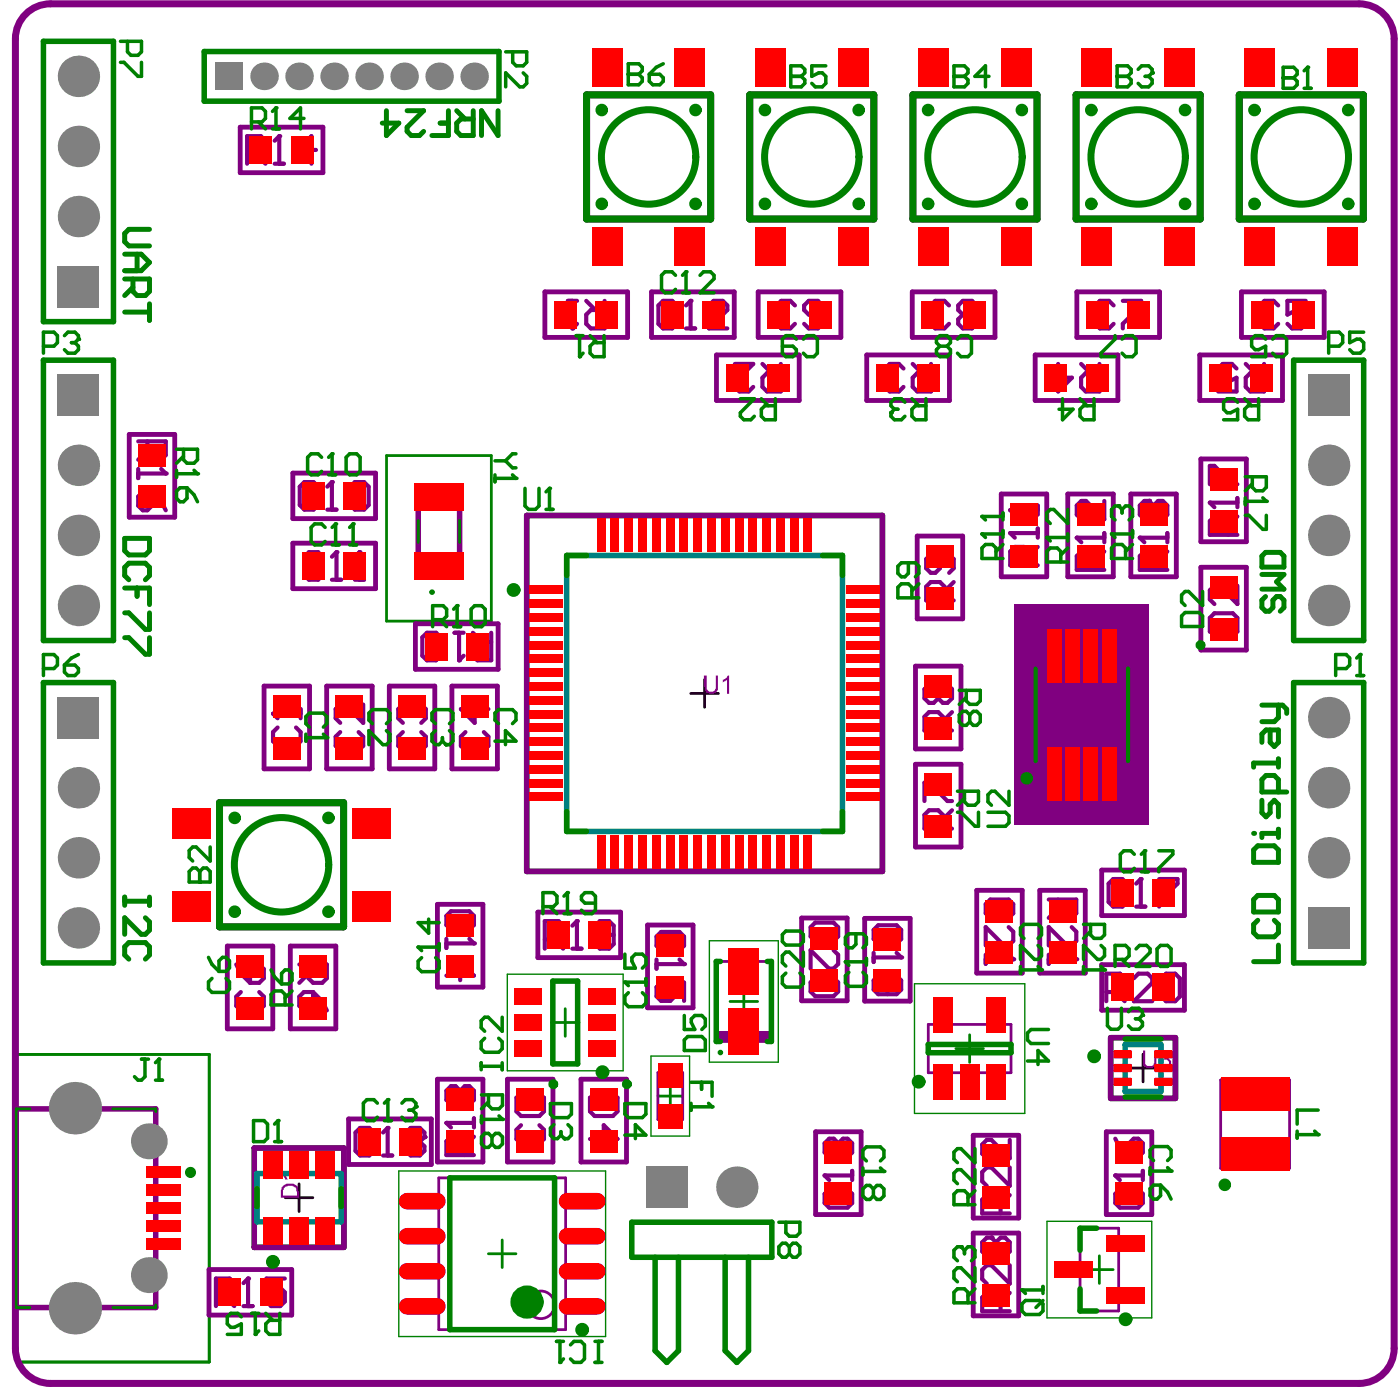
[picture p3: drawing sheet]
<svg xmlns="http://www.w3.org/2000/svg" width="169mm" height="168mm" viewBox="0 0 169 168" stroke-linecap="round" stroke-linejoin="round" font-family="sans-serif">
<path d="M83.4 83.7h3.3M85 82v3.3M136.3 128.8h3.3M138 127.2v3.3M34.4 144.5h3.4M36.1 142.8v3.4" fill="none" stroke="#000" stroke-width=".33"/>
<path d="M124.7 74.2h11.7v5.2h1v13.7h-1v5.2h-11.7v-5.2h-1v-13.7h1z" fill="#008000"/>
<path d="M124.7 74.2h11.7v5.2h1v13.7h-1v5.2h-11.7v-5.2h-1v-13.7h1z" fill="none" stroke="#008000" stroke-width=".51"/>
<path d="M63.6 62.2h42.9v42.9h-42.9zM30.7 138.5h10.8v12h-10.8zM134.1 125.2h7.8v7.3h-7.8z" fill="none" stroke="#008000" stroke-width=".67"/>
<g fill="none" stroke="#008000" stroke-width=".33">
<path d="M46.7 55h12.6v19.9h-12.6zM89.8 119.2v3.3M2 127.2h23.3v37.1h-23.3zM66.6 123.4h3.3M68.2 121.7v3.3M79.4 132.2h3M80.9 130.7v3M88.1 120.8h3.3M115.4 126.5h3.3M117 124.8v3.4M59 151.3h3.3M60.6 149.6v3.3"/>
<path d="M131 153.2h3.4M132.7 151.5v3.3"/>
</g>
<path d="M61.2 117.5h14v11.7h-14zM85.6 113.5h8.3v14.6h-8.3zM110.4 118.7h13.3v15.6h-13.3zM78.6 127.4h4.6v9.7h-4.6zM48.1 141.3h25v19.9h-25zM126.4 147.3h12.6v11.7h-12.6z" fill="none" stroke="#008000" stroke-width=".17"/>
<path d="M70.8 11.4h15v15h-15zM90.5 11.4h15v15h-15zM110.2 11.4h15v15h-15zM129.9 11.4h15v15h-15zM149.6 11.4h15v15h-15zM26.5 96.8h15v15h-15z" fill="none" stroke="#800080" stroke-width=".85"/>
<path d="M125.4 81.1h10.3v10.3h-10.3zM126.5 81.1v-3.4h1.5v3.4M126.5 91.4v3.3h1.5v-3.3M128.7 81.1v-3.4h1.5v3.4M128.7 91.4v3.3h1.5v-3.3M130.9 81.1v-3.4h1.5v3.4M130.9 91.4v3.3h1.5v-3.3M133.1 81.1v-3.4h1.5v3.4M133.1 91.4v3.3h1.5v-3.3" fill="none" stroke="#800080" stroke-width=".12"/>
<g fill="none" stroke="#800080" stroke-width=".58">
<path d="M29 15.3h10v5.5h-10zM65.8 35.2h10v5.5h-10zM78.6 35.2h10v5.5h-10zM91.5 35.2h10v5.5h-10zM110.1 35.2h10v5.5h-10zM130 35.2h10v5.5h-10zM149.8 35.2h10v5.5h-10zM15.6 52.4h5.5v10h-5.5zM35.3 57.1h10v5.5h-10zM86.5 42.8h10v5.5h-10zM104.6 42.8h10v5.5h-10zM120.9 59.6h5.4v10h-5.4z"/>
<path d="M124.9 42.8h10v5.5h-10zM128.9 59.6h5.5v10h-5.5zM136.5 59.6h5.5v10h-5.5zM144.8 42.8h10v5.5h-10zM144.9 55.4h5.5v10h-5.5zM35.3 65.5h10v5.5h-10zM50.1 75.3h10v5.4h-10zM110.7 64.7h5.5v10h-5.5zM144.9 68.4h5.5v10h-5.5zM31.9 82.8h5.5v10h-5.5zM39.4 82.8h5.5v10h-5.5zM47 82.8h5.5v10h-5.5z"/>
<path d="M54.5 82.8h5.5v10h-5.5zM110.5 92.2h5.5v10h-5.5zM110.5 80.4h5.5v9.9h-5.5zM27.4 114.1h5.5v10h-5.5zM35 114.1h5.5v10h-5.5zM52.8 109.1h5.5v10h-5.5zM64.9 110h10v5.5h-10zM78.2 111.6h5.4v10h-5.4zM96.8 110.8h5.4v9.9h-5.4zM104.4 110.8h5.5v10h-5.5zM117.9 107.4h5.5v10h-5.5zM125.5 107.4h5.5v10h-5.5z"/>
<path d="M133 105h10v5.5h-10zM133 116.4h10v5.5h-10zM42.1 135h10v5.5h-10zM52.8 130.2h5.5v10h-5.5zM61.3 130.2h5.4v10h-5.4zM70.1 130.2h5.5v10h-5.5zM98.4 136.5h5.5v10h-5.5zM117.5 137h5.5v9.9h-5.5zM133.5 136.5h5.5v10h-5.5zM25.2 153.2h10v5.5h-10zM117.5 148.8h5.5v9.9h-5.5z"/>
</g>
<path d="M50.5 58.8h5v10.6h-5zM2 133.8h16.8v23.9h-16.8z" fill="none" stroke="#800080" stroke-width=".67"/>
<path d="M86.5 116h6.6v9.6h-6.6zM79.4 129.4h3v5.7h-3zM112 123.6h10v5.8h-10zM147.3 130.3h8.4v10.6h-8.4zM53 142.1h15.3v18.3h-15.3zM130.4 148.2h4.6v10h-4.6z" fill="none" stroke="#800080" stroke-width=".33"/>
<path d="M86.5 124.3h6.6v1.3h-6.6z" fill-rule="evenodd" fill="#800080"/>
<path d="M126.4 88.4l2.8 2.8M126.4 89.8h2.8M127.8 88.4v2.8M129.2 88.4l-2.8 2.8" fill="none" stroke="#800080" stroke-width=".25"/>
<path d="M62.3 132.4h3.4v1.7l-.6 .5h-2.2l-.6-.5zM65.1 135.7l.6 .6v1.1l-.6 .6h-.5" fill="none" stroke="#800080" stroke-width=".5"/>
<circle cx="64.6" cy="138" r=".25" fill="#800080"/>
<path d="M68.5 36.3h1.2M69.1 36.3v3.3M70.8 36.3l1.1 1.1M73 36.3v3.3h-1.7l-.5-.5v-1.1l.5-.6h1.7M146.6 74h2.2l.6 .5v1.7h-3.4v-1.7zM149.4 70.7v2.2l-2.3-2.2h-.5l-.6 .5v1.1l.6 .6M62.9 135.7l-.6 .6v1.1l.6 .6h.5l.6-.6M64 137.4l.6 .6M64 136.9v.5M71.2 132.4h3.3v1.7l-.5 .5h-2.2l-.6-.5zM71.2 137.4h3.3l-1.6-1.7v2.3" fill="none" stroke="#800080" stroke-width=".5"/>
<circle cx="69.1" cy="39.6" r=".25" fill="#800080"/>
<path d="M69.7 39.1l-.6 .5M88.7 43.9h2.2l-2.2 2.2v.6l.6 .5h1.1l.5-.5M92 43.9l1.1 1.1M94.2 43.9v3.3h-1.6l-.6-.5v-1.1l.6-.6h1.6M106.8 46.1v.6l.6 .5h1.1l.6-.5M110.2 43.9l1.1 1.1M112.4 43.9v3.3h-1.7l-.5-.5v-1.1l.5-.6h1.7" fill="none" stroke="#800080" stroke-width=".5"/>
<circle cx="106.8" cy="46.1" r=".25" fill="#800080"/>
<g fill="none" stroke="#800080" stroke-width=".5">
<path d="M107.4 45.6l-.6 .5M107.4 45.6h.5M109.1 44.5l-.6-.6h-1.1l-.6 .6v.5l.6 .6M127.7 43.9v3.3l1.7-1.6h-2.2M130.5 43.9l1.1 1.1M132.7 43.9v3.3h-1.7l-.5-.5v-1.1l.5-.6h1.7M149.2 44.5l-.5-.6h-1.1l-.6 .6v1.1l.6 .5h.5l1.1-.5v1.6h-2.2M150.4 43.9l1.1 1.1M152.6 43.9v3.3h-1.7l-.5-.5v-1.1l.5-.6h1.7M54.9 76.3h1.1M55.4 76.3v3.4M57.1 76.3l1.1 1.1"/>
<path d="M59.3 76.3v3.4h-1.7l-.5-.6v-1.1l.5-.6h1.7M113.5 66.9v1.7l-.6 .5h-.6l-.5-.5v-1.2l.5-.5h2.3l.5 .5v1.2l-.5 .5M114 72.4v-1.6l-.5-.6h-1.2l-.5 .6v1.6h3.3M115.1 70.2l-1.1 1.1M111.6 96.6v-2.2h.5l2.3 2.2h.5M113.2 83.1l-.5-.5h-.6l-.5 .5v1.1l.5 .6h.6l.5-.6M113.2 83.1l.6-.5h.6l.5 .5v1.1l-.5 .6h-.6l-.6-.6M113.2 83.1v1.1M113.8 100v-1.7l-.6-.6h-1.1l-.5 .6v1.7h3.3M113.8 88.1v-1.6l-.6-.6h-1.1l-.5 .6v1.6h3.3M114.9 97.7l-1.1 1.2M114.9 85.9l-1.1 1.1"/>
<path d="M36.1 116.4h3.4v1.6l-.6 .6h-1.1l-.6-.6v-1.6M36.7 119.7h1.1v1.6l-.6 .6h-.5l-.6-.6v-1.1zM37.2 117.5l-1.1 1.1M37.8 119.7l1.1 1.1 .6 1.1"/>
</g>
<circle cx="55.4" cy="79.7" r=".25" fill="#800080"/>
<path d="M51.5 76.3h1.1l.6 .6v2.2l-.6 .6h-1.1l-.5-.6v-2.2zM56 79.1l-.6 .6M121.9 64.3h3.4M124.2 68.2v-1.7l-.6-.5h-1.1l-.6 .5v1.7h3.4M125.3 66l-1.1 1.1M125.3 63.8v1.1" fill="none" stroke="#800080" stroke-width=".5"/>
<circle cx="121.9" cy="64.3" r=".25" fill="#800080"/>
<path d="M121.9 64.3l.6 .6M121.9 61.5h3.4M125.3 61v1.1" fill="none" stroke="#800080" stroke-width=".5"/>
<circle cx="121.9" cy="61.5" r=".25" fill="#800080"/>
<path d="M121.9 61.5l.6 .6M130 64.9h3.3M132.2 68.8v-1.7l-.6-.6h-1.1l-.5 .6v1.7h3.3M133.3 66.5l-1.1 1.1M133.3 64.3v1.1" fill="none" stroke="#800080" stroke-width=".5"/>
<circle cx="130" cy="64.9" r=".25" fill="#800080"/>
<path d="M130 64.9l.5 .5M133.3 60.4v2.2l-2.2-2.2h-.6l-.5 .6v1.1l.5 .5M137.6 64.9h3.3M139.8 68.8v-1.7l-.6-.6h-1.1l-.5 .6v1.7h3.3M140.9 66.5l-1.1 1.1M140.9 64.3v1.1" fill="none" stroke="#800080" stroke-width=".5"/>
<circle cx="137.6" cy="64.9" r=".25" fill="#800080"/>
<path d="M137.6 64.9l.5 .5M138.7 60.4h-.6l-.5 .6v1.1l.5 .5" fill="none" stroke="#800080" stroke-width=".5"/>
<circle cx="138.7" cy="60.4" r=".25" fill="#800080"/>
<path d="M29.8 18.6h1.7l.5-.5v-1.1l-.5-.6h-1.7v3.4M30.9 18.6l1.1 1.2M33.2 19.8h1.1M33.7 16.4v3.4M138.7 60.4l.5 .6M139.2 61v.5M139.2 61l.6-.6h.5l.6 .6v1.1l-.6 .5" fill="none" stroke="#800080" stroke-width=".5"/>
<circle cx="33.7" cy="16.4" r=".25" fill="#800080"/>
<path d="M33.7 16.4l-.5 .6M38.1 18.1h-2.2l1.7-1.7v3.4M26.1 156.5h1.6l.6-.6v-1.1l-.6-.6h-1.6v3.4M27.2 156.5l1.1 1.1M29.4 157.6h1.1M29.9 154.2v3.4" fill="none" stroke="#800080" stroke-width=".5"/>
<circle cx="29.9" cy="154.2" r=".25" fill="#800080"/>
<path d="M16.7 53.2h3.3v1.7l-.5 .6h-1.2l-.5-.6v-1.7M16.7 56.6v1.1M16.7 57.1h3.3M17.8 54.4l-1.1 1.1M29.9 154.2l-.5 .6M34.4 154.2h-2.2v1.7l1.1-.5h.5l.6 .5v1.1l-.6 .6h-1.1l-.5-.6" fill="none" stroke="#800080" stroke-width=".5"/>
<circle cx="20" cy="57.1" r=".25" fill="#800080"/>
<path d="M17.2 59.3h1.1v1.7l-.5 .6h-.6l-.5-.6v-1.1zM18.3 59.3l1.2 1.2 .5 1.1M19.5 56.6l.5 .5M146 60.6h3.4M148.2 64.5v-1.6l-.5-.6h-1.1l-.6 .6v1.6h3.4M149.4 62.3l-1.2 1.1M149.4 60.1v1.1" fill="none" stroke="#800080" stroke-width=".5"/>
<circle cx="146" cy="60.6" r=".25" fill="#800080"/>
<path d="M146 58.4v-2.2h.6l2.2 2.2h.6M146 60.6l.6 .6M53.9 135.5h3.3M56.1 139.4v-1.7l-.6-.6h-1.1l-.5 .6v1.7h3.3M57.2 137.1l-1.1 1.1M57.2 134.9v1.1" fill="none" stroke="#800080" stroke-width=".5"/>
<circle cx="53.9" cy="135.5" r=".25" fill="#800080"/>
<path d="M65.8 113.3h1.6l.6-.5v-1.1l-.6-.6h-1.6v3.3M66.9 113.3l1.1 1.1M69.1 114.4h1.1M69.6 111.1v3.3M53.9 135.5l.5 .5M55.5 131.6l-.5-.6h-.6l-.5 .6v1.1l.5 .5h.6l.5-.5M55.5 131.6l.6-.6h.6l.5 .6v1.1l-.5 .5h-.6l-.6-.5M55.5 131.6v1.1" fill="none" stroke="#800080" stroke-width=".5"/>
<circle cx="69.6" cy="111.1" r=".25" fill="#800080"/>
<path d="M69.6 111.1l-.5 .6M74.1 112.8h-1.7l-.5-.6v-.5l.5-.6h1.1l.6 .6v2.2l-.6 .5h-1.1l-.5-.5M126.6 108.5h3.3v1.7l-.5 .5h-1.2l-.5-.5v-1.7M126.6 115.2v1.1M126.6 115.7h3.3M127.7 109.6l-1.1 1.1M129.4 111.8l.5 .6v1.1l-.5 .6h-.6l-2.2-2.3v2.3M133.5 119.7h1.7l.5-.6v-1.1l-.5-.5h-1.7v3.3M134.6 119.7l1.1 1.1M136.9 118l.5-.5h1.1l.6 .5v.6l-2.2 2.2h2.2M140.7 117.5h1.2l.5 .5v2.2l-.5 .6h-1.2l-.5-.6v-2.2z" fill="none" stroke="#800080" stroke-width=".5"/>
<circle cx="129.9" cy="115.7" r=".25" fill="#800080"/>
<path d="M129.4 115.2l.5 .5M121.9 137.5v2.2l-2.2-2.2h-.6l-.5 .6v1.1l.5 .5M119.7 149.3h-.6l-.5 .6v1.1l.5 .5M120.8 146.4v-1.7l-.6-.5h-1.1l-.5 .5v1.7h3.3M120.8 158.2v-1.7l-.6-.5h-1.1l-.5 .5v1.7h3.3M121.9 140.8v2.3l-2.2-2.3h-.6l-.5 .6v1.1l.5 .6M121.9 152.6v2.3l-2.2-2.3h-.6l-.5 .6v1.1l.5 .6M121.9 144.2l-1.1 1.1M121.9 156l-1.1 1.1" fill="none" stroke="#800080" stroke-width=".5"/>
<circle cx="119.7" cy="149.3" r=".25" fill="#800080"/>
<path d="M33 86.1h3.3M33.5 87.8l-.5 .5v1.1l.5 .6h2.2l.6-.6v-1.1l-.6-.5M36.3 85.5v1.2M119.7 149.3l.5 .6M120.2 149.9v.5M120.2 149.9l.6-.6h.5l.6 .6v1.1l-.6 .5" fill="none" stroke="#800080" stroke-width=".5"/>
<circle cx="33" cy="86.1" r=".25" fill="#800080"/>
<path d="M33 86.1l.5 .6M41.1 88.3l-.6 .6v1.1l.6 .5h2.2l.5-.5v-1.1l-.5-.6M43.8 85v2.2l-2.2-2.2h-.5l-.6 .5v1.2l.6 .5M48.6 88.3l-.5 .6v1.1l.5 .5h2.2l.6-.5v-1.1l-.6-.6M49.2 85h-.6l-.5 .5v1.2l.5 .5" fill="none" stroke="#800080" stroke-width=".5"/>
<circle cx="49.2" cy="85" r=".25" fill="#800080"/>
<g fill="none" stroke="#800080" stroke-width=".5">
<path d="M95.9 36.8l-.5-.5h-1.1l-.6 .5v2.3l.6 .5h1.1l.5-.5M99.3 38h-1.7l-.5-.6v-.6l.5-.5h1.1l.6 .5v2.3l-.6 .5h-1.1l-.5-.5M114.5 36.8l-.5-.5h-1.1l-.6 .5v2.3l.6 .5h1.1l.5-.5M116.2 38l-.5-.6v-.6l.5-.5h1.1l.6 .5v.6l-.6 .6M116.2 38l-.5 .5v.6l.5 .5h1.1l.6-.5v-.6l-.6-.5M116.2 38h1.1M134.4 36.8l-.5-.5h-1.1l-.6 .5v2.3l.6 .5h1.1l.5-.5M135.5 36.3h2.2v.5l-2.2 2.3v.5M154.3 36.8l-.6-.5h-1.1l-.5 .5v2.3l.5 .5h1.1l.6-.5M157.6 36.3h-2.2v1.7l1.1-.6h.6l.5 .6v1.1l-.5 .5h-1.2l-.5-.5M38.4 58.7l-.6-.5h-1.1l-.5 .5v2.2l.5 .6h1.1l.6-.6M40.1 58.2v3.3"/>
<path d="M39.5 61.5h1.1M49.2 85l.5 .5M49.7 85.5v.6M49.7 85.5l.6-.5h.5l.6 .5v1.2l-.6 .5M56.2 88.3l-.6 .6v1.1l.6 .5h2.2l.6-.5v-1.1l-.6-.6M57.3 85v2.2l-1.7-1.7h3.4M28.5 116.4l.6 1.1 1.1 1.1M29.1 119.7l-.6 .5v1.1l.6 .6h2.2l.5-.6v-1.1l-.5-.5M30.7 116.4h.6l.5 .5v1.1l-.5 .6h-1.1v-1.7z"/>
</g>
<circle cx="40.1" cy="58.2" r=".25" fill="#800080"/>
<path d="M40.1 58.2l-.6 .5M42.8 58.2h1.1l.6 .5v2.2l-.6 .6h-1.1l-.5-.6v-2.2zM39 67.2l-.6-.6h-1.1l-.6 .6v2.2l.6 .5h1.1l.6-.5M40.1 69.9h1.1M40.6 66.6v3.3" fill="none" stroke="#800080" stroke-width=".5"/>
<circle cx="40.6" cy="66.6" r=".25" fill="#800080"/>
<path d="M40.6 66.6l-.5 .6M42.8 69.9h1.1M43.4 66.6v3.3" fill="none" stroke="#800080" stroke-width=".5"/>
<circle cx="43.4" cy="66.6" r=".25" fill="#800080"/>
<path d="M81.7 36.8l-.6-.5h-1.1l-.5 .5v2.3l.5 .5h1.1l.6-.5M82.8 39.6h1.1M83.4 36.3v3.3M43.4 66.6l-.6 .6" fill="none" stroke="#800080" stroke-width=".5"/>
<circle cx="83.4" cy="36.3" r=".25" fill="#800080"/>
<path d="M83.4 36.3l-.6 .5M85.6 36.8l.5-.5h1.1l.6 .5v.6l-2.2 2.2h2.2M45.1 136.6l-.5-.5h-1.1l-.6 .5v2.2l.6 .6h1.1l.5-.6M46.2 139.4h1.1M46.8 136.1v3.3" fill="none" stroke="#800080" stroke-width=".5"/>
<circle cx="46.8" cy="136.1" r=".25" fill="#800080"/>
<path d="M46.8 136.1l-.6 .5M49 136.6l.6-.5h1.1l.5 .5v.6" fill="none" stroke="#800080" stroke-width=".5"/>
<circle cx="51.2" cy="137.2" r=".25" fill="#800080"/>
<path d="M53.9 113.3v1.1M53.9 113.8h3.3M54.4 112.2l-.5-.6v-1.1l.5-.6h2.3l.5 .6v1.1l-.5 .6M50.1 137.7h.6M50.7 137.7l.5 .6v.5l-.5 .6h-1.1l-.6-.6M51.2 137.2l-.5 .5" fill="none" stroke="#800080" stroke-width=".5"/>
<circle cx="57.2" cy="113.8" r=".25" fill="#800080"/>
<path d="M53.9 117.7h3.3l-1.7-1.7v2.3M56.7 113.3l.5 .5M79.2 115.8v1.1M79.2 116.3h3.4M79.8 114.6l-.6-.5v-1.1l.6-.6h2.2l.6 .6v1.1l-.6 .5" fill="none" stroke="#800080" stroke-width=".5"/>
<circle cx="82.6" cy="116.3" r=".25" fill="#800080"/>
<path d="M79.8 118.5l-.6 .6v1.1l.6 .5h1.1l.6-.5v-.6l-.6-1.1h1.7v2.2M82 115.8l.6 .5M134.6 141.8h3.3M135.2 143.5l-.6 .5v1.1l.6 .6h2.2l.5-.6v-1.1l-.5-.5M137.9 141.3v1.1" fill="none" stroke="#800080" stroke-width=".5"/>
<circle cx="134.6" cy="141.8" r=".25" fill="#800080"/>
<path d="M136 106.6l-.5-.6h-1.1l-.6 .6v2.2l.6 .6h1.1l.5-.6M137.1 109.4h1.1M137.7 106v3.4M134.6 137.4l.6 1.1 1.1 1.1M136.8 137.4h.6l.5 .5v1.1l-.5 .6h-1.1v-1.7zM134.6 141.8l.6 .6" fill="none" stroke="#800080" stroke-width=".5"/>
<circle cx="137.7" cy="106" r=".25" fill="#800080"/>
<path d="M137.7 106l-.6 .6M139.9 106h2.2v.6l-2.2 2.2v.6M99.5 141.8h3.4M100.1 143.5l-.6 .5v1.1l.6 .6h2.2l.6-.6v-1.1l-.6-.5M102.9 141.3v1.1" fill="none" stroke="#800080" stroke-width=".5"/>
<circle cx="99.5" cy="141.8" r=".25" fill="#800080"/>
<path d="M105.4 115v1.1M105.4 115.5h3.4M106 113.8l-.6-.5v-1.1l.6-.6h2.2l.6 .6v1.1l-.6 .5M101.2 137.9l-.6-.5h-.5l-.6 .5v1.1l.6 .6h.5l.6-.6M101.2 137.9l.5-.5h.6l.6 .5v1.1l-.6 .6h-.6l-.5-.6M101.2 137.9v1.1M99.5 141.8l.6 .6" fill="none" stroke="#800080" stroke-width=".5"/>
<circle cx="108.8" cy="115.5" r=".25" fill="#800080"/>
<path d="M98.4 113.5l-.6-.5v-1.1l.6-.6h2.2l.6 .6v1.1l-.6 .5M98.4 118h2.2l.6 .5v1.1l-.6 .6h-2.2l-.6-.6v-1.1zM100.6 114.6l.6 .6v1.1l-.6 .6h-.5l-2.3-2.3v2.3M106 117.7l-.6 .6v1.1l.6 .5h2.2l.6-.5v-1.1l-.6-.6h-.5l-.6 .6v1.6M108.2 115l.6 .5M119 115.2v1.1M119 115.7h3.3M119.5 110.7l-.5-.5v-1.1l.5-.6h2.2l.6 .6v1.1l-.6 .5M121.7 111.8l.6 .6v1.1l-.6 .6h-.5l-2.2-2.3v2.3" fill="none" stroke="#800080" stroke-width=".5"/>
<circle cx="122.3" cy="115.7" r=".25" fill="#800080"/>
<path d="M121.7 115.2l.6 .5" fill="none" stroke="#800080" stroke-width=".5"/>
<path d="M125.4 85.2a1.01 1.01 0 0 1 1 1 1.01 1.01 0 0 1-1 1.1" fill="none" stroke="#800080" stroke-width=".12"/>
<circle cx="65.3" cy="157.4" r="1.66" fill="none" stroke="#800080" stroke-width=".33"/>
<path d="M122.5 72.9h16.2v26.7h-16.2z" fill="#800080"/>
<path d="M63.6 62.2h42.9v42.9h-42.9zM30.7 138.5h10.8v12h-10.8zM134.1 125.2h7.8v7.3h-7.8z" fill="none" stroke="#800080" stroke-width=".67"/>
<g fill="#800080">
<path d="M85 81.5h.3v1.3a.38 .38 0 0 0 .2 .5 .44 .44 0 0 0 .6 .1l.3-.3v-1.6h.3v1.3a.78 .78 0 0 1-1 .9l-.4-.1-.3-.3v-.4z"/>
<path d="M87.2 82l.6-.2v-.3h.2v2.2h-.2v-1.7l-.2 .2h-.2v.1h-.2z"/>
<path d="M33.9 141.5h2.2v.3h-1.7l.3 .5h-.3v-.2h-.1l-.1-.2-.3-.2z"/>
<path d="M138 126.7h.2v1.2a.51 .51 0 0 0 .6 .7 .43 .43 0 0 0 .5-.4v-1.5h.3v1.3a.55 .55 0 0 1-.2 .6 .8 .8 0 0 1-.9 .2 .59 .59 0 0 1-.5-.8z"/>
<path d="M140.2 126.9a.63 .63 0 0 1 .7-.2 .63 .63 0 0 1 .4 .6l-.2 .4h-.2a.59 .59 0 0 1 .4 .5 .59 .59 0 0 1-.3 .6h-.1a.67 .67 0 0 1-.9-.5h.3a.46 .46 0 0 0 .5 .4l.1-.2a.4 .4 0 0 0 .1-.5 .4 .4 0 0 0-.5-.2v-.2h.2a.33 .33 0 0 0 .2-.6 .33 .33 0 0 0-.6 .2v.1l-.3-.1z"/>
<path d="M34.4 143.2l-.2 .2v.2v.6h1.6v-.5a.46 .46 0 0 0-.5-.6h-.6zM34 143.2l.2-.1a1.5 1.5 0 0 1 1.4-.2l.1 .1a.72 .72 0 0 1 .3 .7h.1v.8h-2.2v-.9l.1-.1z"/>
</g>
<path d="M68.4 67h33.3v33.3h-33.3zM135.8 126h4.3v5.7h-4.3zM31 141.6h10.2v5.8h-10.2z" fill="none" stroke="#008080" stroke-width=".67"/>
<path d="M1.9 162.7v-158a4.2 4.2 0 0 1 4.2-4.2h157.9a4.2 4.2 0 0 1 4.3 4.2v158a4.2 4.2 0 0 1-4.3 4.2h-157.9" fill="none" stroke="#800080" stroke-width=".85"/>
<circle cx="1.9" cy="4.7" r=".42" fill="#800080"/>
<path d="M1.9 162.7a4.2 4.2 0 0 0 4.2 4.2" fill="none" stroke="#800080" stroke-width=".85"/>
<path d="M70.8 11.4h15v15h-15zM90.5 11.4h15v15h-15zM110.2 11.4h15v15h-15zM129.9 11.4h15v15h-15zM149.6 11.4h15v15h-15zM26.5 96.8h15v15h-15z" fill="none" stroke="#008000" stroke-width=".85"/>
<path d="M125 80.7v11.1M136.2 80.7v11.1" fill="none" stroke="#008000" stroke-width=".51"/>
<g fill="none" stroke="#008000" stroke-width=".67">
<path d="M5.2 5h8.5v33.8h-8.5zM24.6 6.2h35.6v6h-35.6zM5.2 43.5h8.5v33.8h-8.5zM156.1 43.5h8.5v33.8h-8.5zM70.8 67h-2.4v2.4M99.3 67h2.4v2.4M5.2 82.3h8.5v33.9h-8.5zM68.4 97.9v2.4h2.4M101.7 97.9v2.4h-2.4M156.1 82.3h8.5v33.9h-8.5zM66.7 118.4h3v9.9h-3zM87 116h-.5v9.6h.5"/>
<path d="M92.6 116h.5v9.6h-.5M112 126h10v1h-10zM135.8 132.3h4.3M135.8 125.4h4.3M31 143.4v2.2M41.2 143.4v2.2M54.3 142.1h12.6v18.3h-12.6zM76.3 147.5h16.9v4.2h-16.9zM79.1 151.7v11.3l1.4 1.4 1.4-1.4v-11.3M87.5 151.7v11.3l1.4 1.4 1.4-1.4v-11.3M130.4 155.5v2.7h2M132.4 148.2h-2v2.6"/>
</g>
<path d="M50.5 62.8v2.6M55.5 62.8v2.6M3.6 133.8h-1.6v23.9h1.6M13.6 133.8h5.2v.3M18.8 157.4v.3h-5.2" fill="none" stroke="#008000" stroke-width=".33"/>
<g fill="none" stroke="#008000" stroke-width=".6">
<path d="M46.6 13.4v3l1.5-1.5h-2M49.1 13.4h2l-2 2v.5l.5 .5h1l.5-.5M53.1 14.9h1M54.1 13.4v3h-2M55.1 13.4l1 1M57.1 13.4v3h-1.5l-.5-.5v-1l.5-.5h1.5M60.1 13.4v3l-2-3v3M15 30.7h2l1 1-1 1h-2M15 33.7h3v1.5l-.5 .5h-1l-.5-.5v-1.5M15 37.7h3M16 34.7l-1 1M16.5 30.7v2"/>
<path d="M18 27.7h-2.5l-.5 .5v1l.5 .5h2.5M18 36.7v2M15 65h3v1.4l-.5 .5h-2l-.5-.5zM15 70.9h3v2M15 73.9h.5l2 2h.5v-2M15 76.9h.5l2 2h.5v-2M15.5 69.9l-.5-.5v-1l.5-.5h2l.5 .5v1l-.5 .5M16.5 70.9v1M15 108.2v1M15 108.7h3M15.5 115.7l-.5-.5v-1l.5-.5h2l.5 .5v1l-.5 .5M17.5 110.7l.5 .5v1l-.5 .5h-.5l-2-2v2"/>
<path d="M18 108.2v1M151.8 111l-.5 .5v1l.5 .5h2l.5-.5v-1l-.5-.5M151.8 102h2l.5 .5v1.5h-3v-1.5zM151.8 108h2l.5 .5v1.5h-3v-1.5zM154.3 114v2h-3M154.3 100v1M154.3 100.5h-2v.5"/>
</g>
<circle cx="151.3" cy="100.5" r=".3" fill="#008000"/>
<path d="M152.3 69.3h2.7l-.9 .9 .9 .9h-2.7M152.8 66.6h1.7l.5 .5v1.3h-2.7v-1.3zM152.8 72l-.5 .4v.9l.5 .4h.4l.4-.4v-.9l.5-.4h.4l.5 .4v.9l-.5 .4M152.3 96.5v1.5l.5 .5 .5-.5v-1l.5-.5 .5 .5v1.5M152.3 85.1h2.5l.5 .5v.5M153.3 88.1v1.5l.5 .5 .5-.5v-1.5h-1.5l-.5 .5v1M154.3 85.1v1.5l-.5 .5h-1.5M154.3 91.6v1M154.3 95.5v-1.4l-.5-.5h-1l-.5 .5v1.4h3M154.3 92.1h-3v.5" fill="none" stroke="#008000" stroke-width=".6"/>
<path d="M59.7 55.6h1.3M59.7 57.3v.8M59.7 57.7h2.6M61 55.6l.9 .8h.4M62.3 54.7h-.4l-.9 .9" fill="none" stroke="#008000" stroke-width=".42"/>
<circle cx="62.3" cy="57.7" r=".21" fill="#008000"/>
<path d="M61.9 57.3l.4 .4M124 128h2.6l-1.3-1.3v1.7M126.6 124.2h-2.2l-.4 .4v.9l.4 .4h2.2M133.7 121.6v2.1l.4 .5h.8l.5-.5v-2.1M136.2 122.1l.4-.5h.9l.4 .5v.4" fill="none" stroke="#008000" stroke-width=".42"/>
<circle cx="137.9" cy="122.5" r=".21" fill="#008000"/>
<path d="M63.4 58.9v2.1l.4 .5h.8l.5-.5v-2.1M66.3 58.9v2.6M65.9 61.5h.8M119.2 98h2.2l.4 .4v.9l-.4 .4h-2.2M121.8 95.5v1.6l-1.7-1.6h-.4l-.5 .4v.8l.5 .4M137 122.9h.5M137.5 122.9l.4 .4v.4l-.4 .5h-.9l-.4-.5M137.9 122.5l-.4 .4" fill="none" stroke="#008000" stroke-width=".42"/>
<circle cx="66.3" cy="58.9" r=".21" fill="#008000"/>
<path d="M66.3 58.9l-.4 .4M116 150.4h-.4l-.5 .4v.9l.5 .4M116.8 157.2v-1.3l-.4-.4h-.8l-.5 .4v1.3h2.6M117.7 152.9v1.7l-1.7-1.7h-.4l-.5 .5v.8l.5 .4M117.7 155.5l-.9 .8" fill="none" stroke="#008000" stroke-width=".42"/>
<circle cx="116" cy="150.4" r=".21" fill="#008000"/>
<path d="M130.8 111.5h2.5v1.3l-.4 .4h-.8l-.5-.4v-1.3M130.8 116.6v.8M130.8 117h2.5M131.6 112.4l-.8 .8M132.9 114.1l.4 .4v.8l-.4 .4h-.4l-1.7-1.6v1.6M117.7 138.6v1.7l-1.7-1.7h-.4l-.5 .4v.8l.5 .5M116 150.4l.4 .4M116.4 150.8v.5M116.4 150.8l.4-.4h.5l.4 .4v.9l-.4 .4M116.8 145.3v-1.2l-.4-.5h-.8l-.5 .5v1.2h2.6M117.7 141.1v1.7l-1.7-1.7h-.4l-.5 .4v.9l.5 .4M117.7 143.6l-.9 .9" fill="none" stroke="#008000" stroke-width=".42"/>
<circle cx="133.3" cy="117" r=".21" fill="#008000"/>
<path d="M65.5 109.4h1.3l.4-.4v-.9l-.4-.4h-1.3v2.5M66.4 109.4l.8 .8M68.1 110.2h.8M68.5 107.7v2.5M132.9 116.6l.4 .4M134.6 115.7h1.3l.4-.4v-.8l-.4-.4h-1.3v2.5M135.4 115.7l.9 .9M137.1 114.5l.4-.4h.9l.4 .4v.4l-1.7 1.7h1.7M140.1 114.1h.8l.4 .4v1.7l-.4 .4h-.8l-.4-.4v-1.7z" fill="none" stroke="#008000" stroke-width=".42"/>
<circle cx="68.5" cy="107.7" r=".21" fill="#008000"/>
<path d="M68.5 107.7l-.4 .4M71.9 109h-1.3l-.4-.5v-.4l.4-.4h.8l.5 .4v1.7l-.5 .4h-.8l-.4-.4M58.1 132.1h2.6v1.3l-.5 .4h-.8l-.4-.4v-1.3M58.1 134.6v.9M58.1 135h2.6M59 132.9l-.9 .9" fill="none" stroke="#008000" stroke-width=".42"/>
<circle cx="60.7" cy="135" r=".21" fill="#008000"/>
<path d="M150.3 57.5h2.5v1.3l-.4 .4h-.8l-.4-.4v-1.3M151.2 58.4l-.9 .8M150.3 60.1v.8M150.3 60.5h2.5M59.4 137.2l.4-.5h.4l.5 .5v.8l-.5 .4h-.4l-.4-.4M59.4 137.2l-.4-.5h-.5l-.4 .5v.8l.4 .4h.5l.4-.4M59.4 137.2v.8M60.2 134.6l.5 .4" fill="none" stroke="#008000" stroke-width=".42"/>
<circle cx="152.8" cy="60.5" r=".21" fill="#008000"/>
<path d="M21.3 54.2h2.5v1.3l-.4 .4h-.8l-.5-.4v-1.3M21.3 56.7v.9M21.3 57.2h2.5M22.1 55l-.8 .9M150.3 62.2h.4l1.7 1.7h.4v-1.7M152.4 60.1l.4 .4" fill="none" stroke="#008000" stroke-width=".42"/>
<circle cx="23.8" cy="57.2" r=".21" fill="#008000"/>
<path d="M21.7 58.8h.9v1.3l-.5 .4h-.4l-.4-.4v-.8zM22.6 58.8l.8 .9 .4 .8M23.4 56.7l.4 .5M30.4 158.4h.8M30.8 158.4v2.6M32.1 158.4l.8 .9M33.8 158.4v2.6h-1.3l-.4-.4v-.9l.4-.4h1.3" fill="none" stroke="#008000" stroke-width=".42"/>
<circle cx="30.8" cy="161" r=".21" fill="#008000"/>
<path d="M30.4 14.7h1.2l.4-.4v-.9l-.4-.4h-1.2v2.6M31.2 14.7l.8 .9M32.9 15.6h.8M33.3 13v2.6M29.1 158.9l-.4-.5h-.8l-.5 .5v.8l.5 .4h.4l.8-.4v1.3h-1.7M31.2 160.6l-.4 .4" fill="none" stroke="#008000" stroke-width=".42"/>
<circle cx="33.3" cy="13" r=".21" fill="#008000"/>
<path d="M33.3 13l-.4 .4M36.7 14.3h-1.7l1.3-1.3v2.6M134.2 64.4h2.5M135.9 67.4v-1.3l-.5-.4h-.8l-.4 .4v1.3h2.5M136.7 65.7l-.8 .8M136.7 64v.8" fill="none" stroke="#008000" stroke-width=".42"/>
<circle cx="134.2" cy="64.4" r=".21" fill="#008000"/>
<path d="M134.2 64.4l.4 .4M135 61h-.4l-.4 .5v.8l.4 .4" fill="none" stroke="#008000" stroke-width=".42"/>
<circle cx="135" cy="61" r=".21" fill="#008000"/>
<path d="M126.3 64.8h2.6M128 67.8v-1.3l-.4-.4h-.8l-.5 .4v1.3h2.6M128.9 66.1l-.9 .9M128.9 64.4v.9M135 61l.4 .5M135.4 61.5v.4M135.4 61.5l.5-.5h.4l.4 .5v.8l-.4 .4" fill="none" stroke="#008000" stroke-width=".42"/>
<circle cx="126.3" cy="64.8" r=".21" fill="#008000"/>
<path d="M118.5 64.4h2.6M120.2 67.4v-1.3l-.4-.4h-.9l-.4 .4v1.3h2.6M121.1 65.7l-.9 .8M121.1 64v.8M126.3 64.8l.5 .5M128.9 61.5v1.7l-1.7-1.7h-.4l-.5 .4v.8l.5 .5" fill="none" stroke="#008000" stroke-width=".42"/>
<circle cx="118.5" cy="64.4" r=".21" fill="#008000"/>
<path d="M118.5 64.4l.4 .4M118.5 62.3h2.6M121.1 61.9v.8" fill="none" stroke="#008000" stroke-width=".42"/>
<circle cx="118.5" cy="62.3" r=".21" fill="#008000"/>
<path d="M52.2 74.8h1.3l.4-.5v-.8l-.4-.4h-1.3v2.5M53.1 74.8l.8 .8M54.8 75.6h.8M55.2 73.1v2.5M118.5 62.3l.4 .4" fill="none" stroke="#008000" stroke-width=".42"/>
<circle cx="55.2" cy="73.1" r=".21" fill="#008000"/>
<g fill="none" stroke="#008000" stroke-width=".42">
<path d="M107.5 49.8v.4l.5 .4h.8l.4-.4M110.1 48.1l.8 .8M111.8 48.1v2.5h-1.3l-.4-.4v-.8l.4-.5h1.3M128.2 48.1v2.5l1.3-1.2h-1.7M130.4 48.1l.8 .8M132 48.1v2.5h-1.2l-.4-.4v-.8l.4-.5h1.2M149.4 48.5l-.4-.4h-.9l-.4 .4v.9l.4 .4h.4l.9-.4v1.2h-1.7M150.2 48.1l.9 .8M151.9 48.1v2.5h-1.3l-.4-.4v-.8l.4-.5h1.3M55.2 73.1l-.4 .4M57.3 73.1h.8l.5 .4v1.7l-.5 .4h-.8l-.4-.4v-1.7zM109.6 67.9v1.3l-.4 .4h-.4l-.4-.4v-.9l.4-.4h1.7l.4 .4v.9l-.4 .4"/>
<path d="M110.1 72.1v-1.2l-.5-.5h-.8l-.4 .5v1.2h2.5M110.9 70.4l-.8 .9M115.6 95.5h2.5v1.2l-.4 .4h-.9l-.4-.4v-1.2M115.6 98h.4l1.7 1.7h.4v-1.7M115.8 83.3h2.5v1.3l-.4 .4h-.9l-.4-.4v-1.3M116.4 96.3l-.8 .8M116.6 84.1l-.8 .9M117 86.2l.5-.4h.4l.4 .4v.9l-.4 .4h-.4l-.5-.4M117 86.2l-.4-.4h-.4l-.4 .4v.9l.4 .4h.4l.4-.4M117 86.2v.9M32.7 117l.4 .9 .9 .8M34.4 117h.4l.5 .4v.9l-.5 .4h-.8v-1.3z"/>
<path d="M35.3 119.5l-.9 .9M34.4 121.2v-1.2l-.4-.5h-.9l-.4 .5v1.2h2.6"/>
</g>
<circle cx="107.5" cy="49.8" r=".21" fill="#008000"/>
<path d="M69.5 40.5h.9M70 40.5v2.5M71.2 40.5l.9 .8M72.9 40.5v2.5h-1.3l-.4-.4v-.8l.4-.5h1.3M89.4 48.1h1.6l-1.6 1.7v.4l.4 .4h.8l.4-.4M91.9 48.1l.8 .8M93.6 48.1v2.5h-1.3l-.4-.4v-.8l.4-.5h1.3M108 49.4l-.5 .4M108 49.4h.4M109.2 48.5l-.4-.4h-.8l-.5 .4v.4l.5 .5" fill="none" stroke="#008000" stroke-width=".42"/>
<circle cx="70" cy="43" r=".21" fill="#008000"/>
<path d="M70.4 42.6l-.4 .4M123.4 155.6h2.5M123.8 156.9h1.7l.4 .4v.9l-.4 .4h-1.7l-.4-.4v-.9zM125.9 155.2v.8M125.9 156.9l-.9 .8" fill="none" stroke="#008000" stroke-width=".42"/>
<circle cx="123.4" cy="155.6" r=".21" fill="#008000"/>
<g fill="none" stroke="#008000" stroke-width=".42">
<path d="M14.5 5h2.6v1.3l-.4 .4h-.9l-.4-.4v-1.3M14.5 7.5h.5l1.7 1.7h.4v-1.7M5.2 41.8h1.3l.4-.5v-.8l-.4-.4h-1.3v2.5M7.8 40.5l.4-.4h.8l.5 .4v.4M160.4 41.8h1.2l.5-.5v-.8l-.5-.4h-1.2v2.5M164.6 40.1h-1.7v1.2l.9-.4h.4l.4 .4v.9l-.4 .4h-.9l-.4-.4M9.5 79l-.9 .4-.8 .8M5.2 80.7h1.3l.4-.5v-.8l-.4-.4h-1.3v2.5M7.8 80.2h1.2l.5 .5v.4l-.5 .4h-.8l-.4-.4zM94 147.5h2.5v1.2l-.4 .4h-.8l-.4-.4v-1.2M95.3 150.4l.4-.4h.4l.4 .4v.9l-.4 .4h-.4l-.4-.4M95.3 150.4l-.4-.4h-.5l-.4 .4v.9l.4 .4h.5l.4-.4"/>
<path d="M95.3 150.4v.9M123.4 155.6l.4 .4"/>
</g>
<circle cx="9.5" cy="40.9" r=".21" fill="#008000"/>
<path d="M61 6.3h2.6v1.2l-.4 .4h-.9l-.4-.4v-1.2M63.2 8.8l.4 .4v.9l-.4 .4h-.5l-1.7-1.7v1.7M8.6 41.3h.4M9 41.3l.5 .5v.4l-.5 .4h-.8l-.4-.4M9.5 40.9l-.5 .4M164.2 79v2.5M161.2 80.7h1.3l.4-.5v-.8l-.4-.4h-1.3v2.5M163.8 81.5h.8" fill="none" stroke="#008000" stroke-width=".42"/>
<circle cx="164.2" cy="79" r=".21" fill="#008000"/>
<path d="M164.2 79l-.4 .4M156.6 136.5v.8M156.6 136.9h2.5M159.1 133.9h-2.5v1.7" fill="none" stroke="#008000" stroke-width=".42"/>
<circle cx="159.1" cy="136.9" r=".21" fill="#008000"/>
<path d="M17.1 127.8h.8M17.5 127.8v2.1l-.4 .4h-.4l-.5-.4M18.8 130.3h.8M19.2 127.8v2.5M158.7 136.5l.4 .4" fill="none" stroke="#008000" stroke-width=".42"/>
<circle cx="19.2" cy="127.8" r=".21" fill="#008000"/>
<path d="M19.2 127.8l-.4 .4M58.1 128.2v.9M58.1 128.6h2.5M58.5 125.3l-.4 .4v.8l.4 .4h1.7l.4-.4v-.8l-.4-.4M60.6 122.7v1.7l-1.7-1.7h-.4l-.4 .4v.9l.4 .4M60.6 128.2v.9M67.2 161.8h.8M67.6 161.8v2.6M68.9 162.2l.4-.4h.8l.4 .4v1.7l-.4 .5h-.8l-.4-.5M71.8 164.4h.9M71.8 161.8h.9M72.2 161.8v2.6" fill="none" stroke="#008000" stroke-width=".42"/>
<circle cx="67.6" cy="164.4" r=".21" fill="#008000"/>
<path d="M83.4 130.6h2.5v1.7M83.4 133.1v.8M83.4 133.5h2.5M84.7 130.6v.8M68 163.9l-.4 .5" fill="none" stroke="#008000" stroke-width=".42"/>
<circle cx="85.9" cy="133.5" r=".21" fill="#008000"/>
<path d="M66.4 133.1h2.6v1.3l-.5 .4h-1.6l-.5-.4zM68.5 135.7l.5 .4v.8l-.5 .5h-.4M75.4 133.1h2.6v1.3l-.5 .4h-1.7l-.4-.4zM75.4 136.9h2.6l-1.3-1.2v1.7M82.6 122.5v1.7h1.3l-.5-.8v-.5l.5-.4h.8l.4 .4v.9l-.4 .4M83 125h1.7l.4 .5v1.2h-2.5v-1.2zM85.5 133.1l.4 .4" fill="none" stroke="#008000" stroke-width=".42"/>
<circle cx="68.1" cy="137.4" r=".21" fill="#008000"/>
<path d="M143 73.9h1.7l.5 .4v1.3h-2.6v-1.3zM145.2 71.4v1.6l-1.7-1.6h-.5l-.4 .4v.8l.4 .4M30.6 135.2h1.3l.4 .4v1.7l-.4 .4h-1.3zM33.1 137.7h.9M33.6 135.2v2.5M66.9 135.7l-.5 .4v.8l.5 .5h.4l.4-.5M67.7 136.9l.4 .5M67.7 136.5v.4" fill="none" stroke="#008000" stroke-width=".42"/>
<circle cx="33.6" cy="135.2" r=".21" fill="#008000"/>
<path d="M123.2 116.6v.8M123.2 117h2.5M123.6 113.2l-.4-.4v-.9l.4-.4h1.7l.4 .4v.9l-.4 .4M125.3 114.1l.4 .4v.8l-.4 .4h-.4l-1.7-1.6v1.6M33.6 135.2l-.5 .4" fill="none" stroke="#008000" stroke-width=".42"/>
<circle cx="125.7" cy="117" r=".21" fill="#008000"/>
<path d="M94.9 117.4l-.5 .4v.9l.5 .4h1.6l.5-.4v-.9l-.5-.4M94.9 112.3h1.6l.5 .4v.9l-.5 .4h-1.6l-.5-.4v-.9zM97 114.9v1.6l-1.7-1.6h-.4l-.5 .4v.8l.5 .4M102 116h2.6M102.5 117.3l-.5 .4v.9l.5 .4h1.7l.4-.4v-.9l-.4-.4M104.6 115.6v.9M125.3 116.6l.4 .4" fill="none" stroke="#008000" stroke-width=".42"/>
<circle cx="102" cy="116" r=".21" fill="#008000"/>
<path d="M102 116l.5 .5M103.3 112.7v1.2l-.4 .4h-.4l-.5-.4v-.8l.5-.4h1.7l.4 .4v.8l-.4 .4M104.2 140.9v.8M104.2 141.3h2.5M104.6 140.1l-.4-.5v-.8l.4-.4h1.7l.4 .4v.8l-.4 .5" fill="none" stroke="#008000" stroke-width=".42"/>
<circle cx="106.7" cy="141.3" r=".21" fill="#008000"/>
<path d="M136.9 103.1l-.4-.5h-.9l-.4 .5v1.7l.4 .4h.9l.4-.4M137.8 105.2h.8M138.2 102.6v2.6M105.4 143.4l.4-.4h.5l.4 .4v.9l-.4 .4h-.5l-.4-.4M105.4 143.4l-.4-.4h-.4l-.4 .4v.9l.4 .4h.4l.4-.4M105.4 143.4v.9M106.3 140.9l.4 .4" fill="none" stroke="#008000" stroke-width=".42"/>
<circle cx="138.2" cy="102.6" r=".21" fill="#008000"/>
<path d="M138.2 102.6l-.4 .5M139.9 102.6h1.7v.5l-1.7 1.7v.4M138.8 140.9v.8M138.8 141.3h2.5M139.2 140l-.4-.4v-.9l.4-.4h1.7l.4 .4v.9l-.4 .4" fill="none" stroke="#008000" stroke-width=".42"/>
<circle cx="141.3" cy="141.3" r=".21" fill="#008000"/>
<path d="M75.4 118.5h2.6M75.8 119.8l-.4 .4v.8l.4 .4h1.7l.5-.4v-.8l-.5-.4M78 118.1v.8M139.2 143h.9v1.2l-.4 .5h-.5l-.4-.5v-.8zM140.1 143l.8 .8 .4 .9M140.9 140.9l.4 .4" fill="none" stroke="#008000" stroke-width=".42"/>
<circle cx="75.4" cy="118.5" r=".21" fill="#008000"/>
<path d="M50.5 114.3h2.5M50.9 115.5l-.4 .5v.8l.4 .4h1.7l.4-.4v-.8l-.4-.5M53 113.8v.9M75.4 118.5l.4 .4M75.4 115.1v1.7h1.3l-.4-.8v-.5l.4-.4h.8l.5 .4v.9l-.5 .4" fill="none" stroke="#008000" stroke-width=".42"/>
<circle cx="50.5" cy="114.3" r=".21" fill="#008000"/>
<path d="M50.5 114.3l.4 .4M51.7 110.9v1.7l-1.2-1.3h2.5M45.5 133.1l-.4-.4h-.8l-.4 .4v1.7l.4 .4h.8l.4-.4M46.4 135.2h.8M46.8 132.7v2.5" fill="none" stroke="#008000" stroke-width=".42"/>
<circle cx="46.8" cy="132.7" r=".21" fill="#008000"/>
<path d="M46.8 132.7l-.4 .4M48.5 133.1l.4-.4h.9l.4 .4v.4" fill="none" stroke="#008000" stroke-width=".42"/>
<circle cx="50.2" cy="133.5" r=".21" fill="#008000"/>
<path d="M81.5 33.2l-.4-.4h-.8l-.5 .4v1.7l.5 .4h.8l.4-.4M82.4 35.3h.8M82.8 32.8v2.5M49.4 133.9h.4M49.8 133.9l.4 .5v.4l-.4 .4h-.9l-.4-.4M50.2 133.5l-.4 .4" fill="none" stroke="#008000" stroke-width=".42"/>
<circle cx="82.8" cy="32.8" r=".21" fill="#008000"/>
<path d="M82.8 32.8l-.4 .4M84.5 33.2l.4-.4h.9l.4 .4v.4l-1.7 1.7h1.7M39.2 63.6l-.4-.4h-.8l-.4 .4v1.7l.4 .4h.8l.4-.4M40.1 65.7h.8M40.5 63.2v2.5" fill="none" stroke="#008000" stroke-width=".42"/>
<circle cx="40.5" cy="63.2" r=".21" fill="#008000"/>
<path d="M40.5 63.2l-.4 .4M42.2 65.7h.8M42.6 63.2v2.5" fill="none" stroke="#008000" stroke-width=".42"/>
<circle cx="42.6" cy="63.2" r=".21" fill="#008000"/>
<path d="M38.8 55.2l-.4-.5h-.8l-.5 .5v1.7l.5 .4h.8l.4-.4M39.7 57.3h.8M40.1 54.7v2.6M42.6 63.2l-.4 .4" fill="none" stroke="#008000" stroke-width=".42"/>
<circle cx="40.1" cy="54.7" r=".21" fill="#008000"/>
<g fill="none" stroke="#008000" stroke-width=".42">
<path d="M40.1 54.7l-.4 .5M42.2 54.7h.8l.5 .5v1.7l-.5 .4h-.8l-.4-.4v-1.7zM96.1 40.9l-.4-.4h-.8l-.5 .4v1.7l.5 .4h.8l.4-.4v-.4l-.4-.4h-1.3M97 40.9l.4-.4h.8l.5 .4v1.7l-.5 .4h-.8l-.4-.4M113.5 41.8l-.5 .4v.4l.5 .4h.8l.4-.4v-.4l-.4-.4M113.5 41.8l-.5-.5v-.4l.5-.4h.8l.4 .4v.4l-.4 .5M113.5 41.8h.8M115.6 40.9l.4-.4h.8l.5 .4v1.7l-.5 .4h-.8l-.4-.4M134.6 40.5v.4l-1.7 1.7v.4h1.7M135.4 40.9l.5-.4h.8l.4 .4v1.7l-.4 .4h-.8l-.5-.4M152.8 40.9l-.5-.4h-.8l-.4 .4v.9l.4 .4h.4l.9-.4v1.2h-1.7M153.6 40.9l.4-.4h.9l.4 .4v1.7l-.4 .4h-.9l-.4-.4"/>
<path d="M52.6 87.3l-.5-.4v-.9l.5-.4h1.6l.5 .4v.9l-.5 .4M54.2 88.1l.5 .5v.8l-.5 .4h-.4M59.7 89.4h2.6l-1.3-1.3v1.7M60.2 87.3l-.5-.4v-.9l.5-.4h1.7l.4 .4v.9l-.4 .4M25.2 115.5l.4 .8 .8 .9M25.6 118l-.4 .5v.8l.4 .4h1.7l.4-.4v-.8l-.4-.5M26.4 115.9l.5-.4h.4l.4 .4v.9l-.4 .4h-.9z"/>
</g>
<circle cx="53.8" cy="89.8" r=".21" fill="#008000"/>
<path d="M36.9 88.6v.8M36.9 89h2.6M37.3 87.7l-.4-.4v-.8l.4-.5h1.7l.5 .5v.8l-.5 .4M44.9 87.3l-.4-.4v-.9l.4-.4h1.7l.5 .4v.9l-.5 .4M46.6 88.1l.5 .5v.8l-.5 .4h-.4l-1.7-1.7v1.7M52.6 88.1l-.5 .5v.8l.5 .4h.4l.4-.4M53.4 89.4l.4 .4M53.4 89v.4" fill="none" stroke="#008000" stroke-width=".42"/>
<circle cx="39.5" cy="89" r=".21" fill="#008000"/>
<path d="M75.8 7.7v2.5h1.3l.4-.4v-.4l-.4-.4h-1.3M39 88.6l.5 .4" fill="none" stroke="#008000" stroke-width=".42"/>
<circle cx="75.8" cy="9" r=".21" fill="#008000"/>
<path d="M75.8 7.7h1.3l.4 .4v.4l-.4 .5h-1.3M78.4 9h1.2l.5 .4v.4l-.5 .4h-.8l-.4-.4zM80.1 7.7l-.9 .4-.8 .9M95.4 7.9v2.6h1.3l.4-.4v-.5l-.4-.4h-1.3" fill="none" stroke="#008000" stroke-width=".42"/>
<circle cx="95.4" cy="9.2" r=".21" fill="#008000"/>
<path d="M95.4 7.9h1.3l.4 .5v.4l-.4 .4h-1.3M99.7 7.9h-1.7v1.3l.8-.4h.5l.4 .4v.9l-.4 .4h-.9l-.4-.4M115.1 7.9v2.6h1.3l.4-.4v-.5l-.4-.4h-1.3" fill="none" stroke="#008000" stroke-width=".42"/>
<circle cx="115.1" cy="9.2" r=".21" fill="#008000"/>
<path d="M115.1 7.9h1.3l.4 .5v.4l-.4 .4h-1.3M119.4 9.2h-1.7l1.2-1.3v2.6M134.8 7.9v2.6h1.3l.4-.4v-.5l-.4-.4h-1.3" fill="none" stroke="#008000" stroke-width=".42"/>
<circle cx="134.8" cy="9.2" r=".21" fill="#008000"/>
<path d="M134.8 7.9h1.3l.4 .5v.4l-.4 .4h-1.3M137.4 8.4l.4-.5h.8l.5 .5v.4" fill="none" stroke="#008000" stroke-width=".42"/>
<circle cx="139.1" cy="8.8" r=".21" fill="#008000"/>
<path d="M138.2 9.2h.4M138.6 9.2l.5 .4v.5l-.5 .4h-.8l-.4-.4M139.1 8.8l-.5 .4M22.8 106.4h2.6v-1.3l-.5-.4h-.4l-.4 .4v1.3" fill="none" stroke="#008000" stroke-width=".42"/>
<circle cx="24.1" cy="106.4" r=".21" fill="#008000"/>
<path d="M154.9 8.1v2.6h1.2l.5-.5v-.4l-.5-.4h-1.2M22.8 106.4v-1.3l.5-.4h.4l.4 .4v1.3M25.4 102.2v1.7l-1.7-1.7h-.4l-.5 .4v.9l.5 .4" fill="none" stroke="#008000" stroke-width=".42"/>
<circle cx="154.9" cy="9.4" r=".21" fill="#008000"/>
<path d="M154.9 8.1h1.2l.5 .4v.5l-.5 .4h-1.2M157.4 10.7h.9M157.8 8.1v2.6" fill="none" stroke="#008000" stroke-width=".42"/>
<circle cx="157.8" cy="8.1" r=".21" fill="#008000"/>
<path d="M157.8 8.1l-.4 .4" fill="none" stroke="#008000" stroke-width=".42"/>
<g fill="none" stroke="#008000" stroke-width=".85">
<circle cx="72.6" cy="13.3" r=".33"/>
<circle cx="78.3" cy="18.9" r="5.7"/>
<circle cx="83.9" cy="13.3" r=".33"/>
<circle cx="92.3" cy="13.3" r=".33"/>
<circle cx="98" cy="18.9" r="5.7"/>
<circle cx="103.6" cy="13.3" r=".33"/>
<circle cx="112" cy="13.3" r=".33"/>
<circle cx="117.7" cy="18.9" r="5.7"/>
<circle cx="123.3" cy="13.3" r=".33"/>
<circle cx="131.7" cy="13.3" r=".33"/>
<circle cx="137.4" cy="18.9" r="5.7"/>
<circle cx="143" cy="13.3" r=".33"/>
<circle cx="151.4" cy="13.3" r=".33"/>
<circle cx="157.1" cy="18.9" r="5.7"/>
<circle cx="162.7" cy="13.3" r=".33"/>
<circle cx="72.6" cy="24.6" r=".33"/>
<circle cx="83.9" cy="24.6" r=".33"/>
<circle cx="92.3" cy="24.6" r=".33"/>
<circle cx="103.6" cy="24.6" r=".33"/>
<circle cx="112" cy="24.6" r=".33"/>
<circle cx="123.3" cy="24.6" r=".33"/>
<circle cx="131.7" cy="24.6" r=".33"/>
<circle cx="143" cy="24.6" r=".33"/>
<circle cx="151.4" cy="24.6" r=".33"/>
<circle cx="162.7" cy="24.6" r=".33"/>
<circle cx="144.9" cy="77.8" r=".17"/>
<circle cx="28.3" cy="98.7" r=".33"/>
<circle cx="39.6" cy="98.7" r=".33"/>
<circle cx="123.9" cy="93.9" r=".33"/>
<circle cx="28.3" cy="110" r=".33"/>
<circle cx="34" cy="104.3" r="5.7"/>
<circle cx="39.6" cy="110" r=".33"/>
<circle cx="66.8" cy="130.8" r=".17"/>
<circle cx="75.7" cy="130.8" r=".17"/>
<circle cx="147.8" cy="142.9" r=".33"/>
</g>
<g fill="none" stroke="#008000" stroke-width=".83">
<circle cx="62" cy="71.2" r=".42"/>
<circle cx="72.7" cy="129.3" r=".42"/>
<circle cx="110.9" cy="130.5" r=".42"/>
<circle cx="132.1" cy="127.4" r=".42"/>
<circle cx="32.9" cy="152.2" r=".42"/>
<circle cx="135.9" cy="159.2" r=".42"/>
<circle cx="70.3" cy="160.4" r=".42"/>
</g>
<g fill="none" stroke="#008000" stroke-width=".33">
<circle cx="52.1" cy="71.4" r=".17"/>
<circle cx="87" cy="127" r=".17"/>
</g>
<circle cx="23" cy="141.4" r=".33" fill="none" stroke="#008000" stroke-width=".67"/>
<circle cx="63.6" cy="157.1" r="1" fill="none" stroke="#008000" stroke-width="2"/>
<g fill="#808080">
<circle cx="9" cy="157.8" r="3.2"/>
<circle cx="18" cy="153.8" r="2.17"/>
<circle cx="9" cy="133.7" r="3.2"/>
<circle cx="9.5" cy="111.9" r="2.5"/>
<circle cx="18" cy="137.7" r="2.17"/>
<circle cx="88.9" cy="143.2" r="2.5"/>
<circle cx="9.5" cy="103.5" r="2.5"/>
<circle cx="9.5" cy="95" r="2.5"/>
<circle cx="9.5" cy="73" r="2.5"/>
<circle cx="9.5" cy="64.6" r="2.5"/>
<circle cx="9.5" cy="56.1" r="2.5"/>
<circle cx="9.5" cy="9.2" r="2.5"/>
<circle cx="9.5" cy="17.7" r="2.5"/>
<circle cx="9.5" cy="26.1" r="2.5"/>
<circle cx="31.9" cy="9.2" r="1.67"/>
<circle cx="36.1" cy="9.2" r="1.67"/>
<circle cx="40.3" cy="9.2" r="1.67"/>
<circle cx="44.6" cy="9.2" r="1.67"/>
<circle cx="48.8" cy="9.2" r="1.67"/>
<circle cx="53" cy="9.2" r="1.67"/>
<circle cx="57.2" cy="9.2" r="1.67"/>
<circle cx="160.4" cy="103.5" r="2.5"/>
<circle cx="160.4" cy="95" r="2.5"/>
<circle cx="160.4" cy="86.6" r="2.5"/>
<circle cx="160.4" cy="73" r="2.5"/>
<circle cx="160.4" cy="64.6" r="2.5"/>
<circle cx="160.4" cy="56.1" r="2.5"/>
</g>
<g fill="#808080">
<path d="M78 140.7h5v5h-5z" fill-rule="evenodd"/>
<path d="M157.9 109.4h5v5h-5z" fill-rule="evenodd"/>
<path d="M7 84.1h5v5h-5z" fill-rule="evenodd"/>
<path d="M7 45.2h5v5h-5z" fill-rule="evenodd"/>
<path d="M7 32.1h5v5h-5z" fill-rule="evenodd"/>
<path d="M26 7.5h3.3v3.4h-3.3z" fill-rule="evenodd"/>
<path d="M157.9 45.2h5v5h-5z" fill-rule="evenodd"/>
</g>
<g fill="#f00">
<path d="M20.8 97.5h4.7v3.7h-4.7z" fill-rule="evenodd"/>
<path d="M42.5 97.5h4.6v3.7h-4.6z" fill-rule="evenodd"/>
<path d="M20.8 107.5h4.7v3.7h-4.7z" fill-rule="evenodd"/>
<path d="M42.5 107.5h4.6v3.7h-4.6z" fill-rule="evenodd"/>
<path d="M126.4 75.9h1.7v6.5h-1.7z" fill-rule="evenodd"/>
<path d="M128.6 75.9h1.7v6.5h-1.7z" fill-rule="evenodd"/>
<path d="M130.8 75.9h1.7v6.5h-1.7z" fill-rule="evenodd"/>
<path d="M133 75.9h1.7v6.5h-1.7z" fill-rule="evenodd"/>
<path d="M133 90.1h1.7v6.5h-1.7z" fill-rule="evenodd"/>
<path d="M130.8 90.1h1.7v6.5h-1.7z" fill-rule="evenodd"/>
<path d="M128.6 90.1h1.7v6.5h-1.7z" fill-rule="evenodd"/>
<path d="M126.4 90.1h1.7v6.5h-1.7z" fill-rule="evenodd"/>
<path d="M62.3 131.4h3.4v2.6h-3.4z" fill-rule="evenodd"/>
<path d="M62.3 136.4h3.4v2.6h-3.4z" fill-rule="evenodd"/>
<path d="M160.2 5.8h3.7v4.6h-3.7z" fill-rule="evenodd"/>
<path d="M160.2 27.4h3.7v4.7h-3.7z" fill-rule="evenodd"/>
<path d="M150.2 5.8h3.7v4.6h-3.7z" fill-rule="evenodd"/>
<path d="M150.2 27.4h3.7v4.7h-3.7z" fill-rule="evenodd"/>
<path d="M140.5 5.8h3.7v4.6h-3.7z" fill-rule="evenodd"/>
<path d="M140.5 27.4h3.7v4.7h-3.7z" fill-rule="evenodd"/>
<path d="M130.6 5.8h3.6v4.6h-3.6z" fill-rule="evenodd"/>
<path d="M130.6 27.4h3.6v4.7h-3.6z" fill-rule="evenodd"/>
<path d="M110.9 27.4h3.6v4.7h-3.6z" fill-rule="evenodd"/>
<path d="M110.9 5.8h3.6v4.6h-3.6z" fill-rule="evenodd"/>
<path d="M120.8 27.4h3.7v4.7h-3.7z" fill-rule="evenodd"/>
<path d="M120.8 5.8h3.7v4.6h-3.7z" fill-rule="evenodd"/>
<path d="M101.1 5.8h3.7v4.6h-3.7z" fill-rule="evenodd"/>
<path d="M101.1 27.4h3.7v4.7h-3.7z" fill-rule="evenodd"/>
<path d="M91.2 5.8h3.6v4.6h-3.6z" fill-rule="evenodd"/>
<path d="M91.2 27.4h3.6v4.7h-3.6z" fill-rule="evenodd"/>
<path d="M71.5 27.4h3.6v4.7h-3.6z" fill-rule="evenodd"/>
<path d="M71.5 5.8h3.6v4.6h-3.6z" fill-rule="evenodd"/>
<path d="M81.5 27.4h3.6v4.7h-3.6z" fill-rule="evenodd"/>
<path d="M81.4 5.8h3.7v4.6h-3.7z" fill-rule="evenodd"/>
<path d="M146 69.6h3.4v2.7h-3.4z" fill-rule="evenodd"/>
<path d="M146 74.6h3.4v2.7h-3.4z" fill-rule="evenodd"/>
<path d="M71.2 131.4h3.3v2.6h-3.3z" fill-rule="evenodd"/>
<path d="M71.2 136.4h3.3v2.6h-3.3z" fill-rule="evenodd"/>
<path d="M66.9 36.3h2.7v3.3h-2.7z" fill-rule="evenodd"/>
<path d="M71.9 36.3h2.7v3.3h-2.7z" fill-rule="evenodd"/>
<path d="M87.6 43.9h2.7v3.3h-2.7z" fill-rule="evenodd"/>
<path d="M92.6 43.9h2.7v3.3h-2.7z" fill-rule="evenodd"/>
<path d="M105.8 43.9h2.6v3.3h-2.6z" fill-rule="evenodd"/>
<path d="M110.8 43.9h2.6v3.3h-2.6z" fill-rule="evenodd"/>
<path d="M126.1 43.9h2.7v3.3h-2.7z" fill-rule="evenodd"/>
<path d="M131.1 43.9h2.7v3.3h-2.7z" fill-rule="evenodd"/>
<path d="M146 43.9h2.6v3.3h-2.6z" fill-rule="evenodd"/>
<path d="M151 43.9h2.6v3.3h-2.6z" fill-rule="evenodd"/>
<path d="M36.1 120.3h3.4v2.7h-3.4z" fill-rule="evenodd"/>
<path d="M36.1 115.3h3.4v2.7h-3.4z" fill-rule="evenodd"/>
<path d="M111.6 93.4h3.3v2.6h-3.3z" fill-rule="evenodd"/>
<path d="M111.6 98.4h3.3v2.6h-3.3z" fill-rule="evenodd"/>
<path d="M111.6 81.5h3.3v2.7h-3.3z" fill-rule="evenodd"/>
<path d="M111.6 86.5h3.3v2.7h-3.3z" fill-rule="evenodd"/>
<path d="M111.8 65.8h3.3v2.7h-3.3z" fill-rule="evenodd"/>
<path d="M111.8 70.8h3.3v2.7h-3.3z" fill-rule="evenodd"/>
<path d="M51.3 76.3h2.7v3.4h-2.7z" fill-rule="evenodd"/>
<path d="M56.3 76.3h2.7v3.4h-2.7z" fill-rule="evenodd"/>
<path d="M121.9 60.8h3.4v2.6h-3.4z" fill-rule="evenodd"/>
<path d="M121.9 65.8h3.4v2.6h-3.4z" fill-rule="evenodd"/>
<path d="M130 60.8h3.3v2.6h-3.3z" fill-rule="evenodd"/>
<path d="M130 65.8h3.3v2.6h-3.3z" fill-rule="evenodd"/>
<path d="M137.6 60.8h3.3v2.6h-3.3z" fill-rule="evenodd"/>
<path d="M137.6 65.8h3.3v2.6h-3.3z" fill-rule="evenodd"/>
<path d="M35.1 16.4h2.7v3.4h-2.7z" fill-rule="evenodd"/>
<path d="M30.2 16.4h2.6v3.4h-2.6z" fill-rule="evenodd"/>
<path d="M31.4 154.2h2.6v3.4h-2.6z" fill-rule="evenodd"/>
<path d="M26.4 154.2h2.7v3.4h-2.7z" fill-rule="evenodd"/>
<path d="M16.7 58.6h3.3v2.6h-3.3z" fill-rule="evenodd"/>
<path d="M16.7 53.6h3.3v2.6h-3.3z" fill-rule="evenodd"/>
<path d="M146 56.5h3.4v2.7h-3.4z" fill-rule="evenodd"/>
<path d="M146 61.5h3.4v2.7h-3.4z" fill-rule="evenodd"/>
<path d="M53.9 131.4h3.3v2.6h-3.3z" fill-rule="evenodd"/>
<path d="M53.9 136.4h3.3v2.6h-3.3z" fill-rule="evenodd"/>
<path d="M71.1 111.1h2.6v3.3h-2.6z" fill-rule="evenodd"/>
<path d="M66.1 111.1h2.6v3.3h-2.6z" fill-rule="evenodd"/>
<path d="M139.1 117.5h2.7v3.3h-2.7z" fill-rule="evenodd"/>
<path d="M134.1 117.5h2.7v3.3h-2.7z" fill-rule="evenodd"/>
<path d="M126.6 113.6h3.3v2.6h-3.3z" fill-rule="evenodd"/>
<path d="M126.6 108.6h3.3v2.6h-3.3z" fill-rule="evenodd"/>
<path d="M118.6 138.1h3.3v2.7h-3.3z" fill-rule="evenodd"/>
<path d="M118.6 143.1h3.3v2.7h-3.3z" fill-rule="evenodd"/>
<path d="M118.6 149.9h3.3v2.7h-3.3z" fill-rule="evenodd"/>
<path d="M118.6 154.9h3.3v2.7h-3.3z" fill-rule="evenodd"/>
<path d="M33 88.9h3.3v2.7h-3.3z" fill-rule="evenodd"/>
<path d="M33 83.9h3.3v2.7h-3.3z" fill-rule="evenodd"/>
<path d="M40.5 88.9h3.3v2.7h-3.3z" fill-rule="evenodd"/>
<path d="M40.5 83.9h3.3v2.7h-3.3z" fill-rule="evenodd"/>
<path d="M48.1 88.9h3.3v2.7h-3.3z" fill-rule="evenodd"/>
<path d="M48.1 83.9h3.3v2.7h-3.3z" fill-rule="evenodd"/>
<path d="M55.6 88.9h3.4v2.7h-3.4z" fill-rule="evenodd"/>
<path d="M55.6 83.9h3.4v2.7h-3.4z" fill-rule="evenodd"/>
<path d="M151 36.3h2.7v3.3h-2.7z" fill-rule="evenodd"/>
<path d="M156 36.3h2.7v3.3h-2.7z" fill-rule="evenodd"/>
<path d="M28.5 120.3h3.3v2.7h-3.3z" fill-rule="evenodd"/>
<path d="M28.5 115.3h3.3v2.7h-3.3z" fill-rule="evenodd"/>
<path d="M131.1 36.3h2.7v3.3h-2.7z" fill-rule="evenodd"/>
<path d="M136.1 36.3h2.7v3.3h-2.7z" fill-rule="evenodd"/>
<path d="M111.3 36.3h2.6v3.3h-2.6z" fill-rule="evenodd"/>
<path d="M116.3 36.3h2.6v3.3h-2.6z" fill-rule="evenodd"/>
<path d="M92.7 36.3h2.6v3.3h-2.6z" fill-rule="evenodd"/>
<path d="M97.7 36.3h2.6v3.3h-2.6z" fill-rule="evenodd"/>
<path d="M36.5 58.2h2.7v3.3h-2.7z" fill-rule="evenodd"/>
<path d="M41.5 58.2h2.7v3.3h-2.7z" fill-rule="evenodd"/>
<path d="M36.5 66.6h2.7v3.3h-2.7z" fill-rule="evenodd"/>
<path d="M41.5 66.6h2.7v3.3h-2.7z" fill-rule="evenodd"/>
<path d="M79.8 36.3h2.7v3.3h-2.7z" fill-rule="evenodd"/>
<path d="M84.8 36.3h2.7v3.3h-2.7z" fill-rule="evenodd"/>
<path d="M43.2 136.1h2.7v3.3h-2.7z" fill-rule="evenodd"/>
<path d="M48.2 136.1h2.7v3.3h-2.7z" fill-rule="evenodd"/>
<path d="M53.9 110.3h3.3v2.6h-3.3z" fill-rule="evenodd"/>
<path d="M53.9 115.3h3.3v2.6h-3.3z" fill-rule="evenodd"/>
<path d="M79.2 112.8h3.4v2.6h-3.4z" fill-rule="evenodd"/>
<path d="M79.2 117.8h3.4v2.6h-3.4z" fill-rule="evenodd"/>
<path d="M134.6 142.7h3.3v2.7h-3.3z" fill-rule="evenodd"/>
<path d="M134.6 137.7h3.3v2.7h-3.3z" fill-rule="evenodd"/>
<path d="M134.1 106h2.7v3.4h-2.7z" fill-rule="evenodd"/>
<path d="M139.1 106h2.7v3.4h-2.7z" fill-rule="evenodd"/>
<path d="M99.5 142.7h3.4v2.7h-3.4z" fill-rule="evenodd"/>
<path d="M99.5 137.7h3.4v2.7h-3.4z" fill-rule="evenodd"/>
<path d="M105.4 112h3.4v2.6h-3.4z" fill-rule="evenodd"/>
<path d="M105.4 116.9h3.4v2.7h-3.4z" fill-rule="evenodd"/>
<path d="M97.8 111.9h3.4v2.7h-3.4z" fill-rule="evenodd"/>
<path d="M97.8 116.9h3.4v2.7h-3.4z" fill-rule="evenodd"/>
<path d="M119 108.6h3.3v2.6h-3.3z" fill-rule="evenodd"/>
<path d="M119 113.6h3.3v2.6h-3.3z" fill-rule="evenodd"/>
<path d="M72.1 62.5h1v4h-1z" fill-rule="evenodd"/>
<path d="M73.7 62.5h1v4h-1z" fill-rule="evenodd"/>
<path d="M75.4 62.5h1v4h-1z" fill-rule="evenodd"/>
<path d="M77.1 62.5h1v4h-1z" fill-rule="evenodd"/>
<path d="M78.7 62.5h1v4h-1z" fill-rule="evenodd"/>
<path d="M80.4 62.5h1v4h-1z" fill-rule="evenodd"/>
<path d="M82 62.5h1v4h-1z" fill-rule="evenodd"/>
<path d="M83.7 62.5h1v4h-1z" fill-rule="evenodd"/>
<path d="M85.4 62.5h1v4h-1z" fill-rule="evenodd"/>
<path d="M87 62.5h1v4h-1z" fill-rule="evenodd"/>
<path d="M88.7 62.5h1v4h-1z" fill-rule="evenodd"/>
<path d="M90.4 62.5h1v4h-1z" fill-rule="evenodd"/>
<path d="M92 62.5h1v4h-1z" fill-rule="evenodd"/>
<path d="M93.7 62.5h1v4h-1z" fill-rule="evenodd"/>
<path d="M95.4 62.5h1v4h-1z" fill-rule="evenodd"/>
<path d="M97 62.5h1v4h-1z" fill-rule="evenodd"/>
<path d="M97 100.8h1v4h-1z" fill-rule="evenodd"/>
<path d="M95.4 100.8h1v4h-1z" fill-rule="evenodd"/>
<path d="M93.7 100.8h1v4h-1z" fill-rule="evenodd"/>
<path d="M92 100.8h1v4h-1z" fill-rule="evenodd"/>
<path d="M90.4 100.8h1v4h-1z" fill-rule="evenodd"/>
<path d="M88.7 100.8h1v4h-1z" fill-rule="evenodd"/>
<path d="M87 100.8h1v4h-1z" fill-rule="evenodd"/>
<path d="M85.4 100.8h1v4h-1z" fill-rule="evenodd"/>
<path d="M83.7 100.8h1v4h-1z" fill-rule="evenodd"/>
<path d="M82 100.8h1v4h-1z" fill-rule="evenodd"/>
<path d="M80.4 100.8h1v4h-1z" fill-rule="evenodd"/>
<path d="M78.7 100.8h1v4h-1z" fill-rule="evenodd"/>
<path d="M77.1 100.8h1v4h-1z" fill-rule="evenodd"/>
<path d="M75.4 100.8h1v4h-1z" fill-rule="evenodd"/>
<path d="M73.7 100.8h1v4h-1z" fill-rule="evenodd"/>
<path d="M72.1 100.8h1v4h-1z" fill-rule="evenodd"/>
<path d="M102.2 70.7h4v1h-4z" fill-rule="evenodd"/>
<path d="M102.2 72.3h4v1h-4z" fill-rule="evenodd"/>
<path d="M102.2 74h4v1h-4z" fill-rule="evenodd"/>
<path d="M102.2 75.7h4v1h-4z" fill-rule="evenodd"/>
<path d="M102.2 77.3h4v1h-4z" fill-rule="evenodd"/>
<path d="M102.2 79h4v1h-4z" fill-rule="evenodd"/>
<path d="M102.2 80.7h4v1h-4z" fill-rule="evenodd"/>
<path d="M102.2 82.3h4v1h-4z" fill-rule="evenodd"/>
<path d="M102.2 84h4v1h-4z" fill-rule="evenodd"/>
<path d="M102.2 85.7h4v1h-4z" fill-rule="evenodd"/>
<path d="M102.2 87.3h4v1h-4z" fill-rule="evenodd"/>
<path d="M102.2 89h4v1h-4z" fill-rule="evenodd"/>
<path d="M102.2 90.6h4v1h-4z" fill-rule="evenodd"/>
<path d="M102.2 92.3h4v1h-4z" fill-rule="evenodd"/>
<path d="M102.2 94h4v1h-4z" fill-rule="evenodd"/>
<path d="M102.2 95.6h4v1h-4z" fill-rule="evenodd"/>
<path d="M63.9 95.6h4v1h-4z" fill-rule="evenodd"/>
<path d="M63.9 94h4v1h-4z" fill-rule="evenodd"/>
<path d="M63.9 92.3h4v1h-4z" fill-rule="evenodd"/>
<path d="M63.9 90.6h4v1h-4z" fill-rule="evenodd"/>
<path d="M63.9 89h4v1h-4z" fill-rule="evenodd"/>
<path d="M63.9 87.3h4v1h-4z" fill-rule="evenodd"/>
<path d="M63.9 85.7h4v1h-4z" fill-rule="evenodd"/>
<path d="M63.9 84h4v1h-4z" fill-rule="evenodd"/>
<path d="M63.9 82.3h4v1h-4z" fill-rule="evenodd"/>
<path d="M63.9 80.7h4v1h-4z" fill-rule="evenodd"/>
<path d="M63.9 79h4v1h-4z" fill-rule="evenodd"/>
<path d="M63.9 77.3h4v1h-4z" fill-rule="evenodd"/>
<path d="M63.9 75.7h4v1h-4z" fill-rule="evenodd"/>
<path d="M63.9 74h4v1h-4z" fill-rule="evenodd"/>
<path d="M63.9 72.3h4v1h-4z" fill-rule="evenodd"/>
<path d="M63.9 70.7h4v1h-4z" fill-rule="evenodd"/>
<path d="M50 66.6h6v3.3h-6z" fill-rule="evenodd"/>
<path d="M50 58.3h6v3.3h-6z" fill-rule="evenodd"/>
<path d="M17.6 149.4h4.2v1.4h-4.2z" fill-rule="evenodd"/>
<path d="M17.6 147.3h4.2v1.3h-4.2z" fill-rule="evenodd"/>
<path d="M17.6 145.1h4.2v1.3h-4.2z" fill-rule="evenodd"/>
<path d="M17.6 142.9h4.2v1.4h-4.2z" fill-rule="evenodd"/>
<path d="M17.6 140.8h4.2v1.3h-4.2z" fill-rule="evenodd"/>
</g>
<path d="M49.1 144.9h3.7M49.1 149.1h3.7M49.1 153.4h3.7M49.1 157.6h3.7M68.4 144.9h3.7M68.4 149.1h3.7M68.4 153.4h3.7M68.4 157.6h3.7" fill="none" stroke="#f00" stroke-width="2"/>
<g fill="#f00">
<path d="M31.8 146.8h2.3v3.3h-2.3z" fill-rule="evenodd"/>
<path d="M34.9 146.8h2.4v3.3h-2.4z" fill-rule="evenodd"/>
<path d="M38.1 146.8h2.3v3.3h-2.3z" fill-rule="evenodd"/>
<path d="M38.1 138.8h2.3v3.4h-2.3z" fill-rule="evenodd"/>
<path d="M34.9 138.8h2.4v3.4h-2.4z" fill-rule="evenodd"/>
<path d="M31.8 138.8h2.3v3.4h-2.3z" fill-rule="evenodd"/>
<path d="M127.2 152.2h4.7v2h-4.7z" fill-rule="evenodd"/>
<path d="M133.5 149h4.7v2h-4.7z" fill-rule="evenodd"/>
<path d="M133.5 155.3h4.7v2h-4.7z" fill-rule="evenodd"/>
<path d="M79.4 133.2h3v3h-3z" fill-rule="evenodd"/>
<path d="M79.4 128.2h3v3h-3z" fill-rule="evenodd"/>
<path d="M139.5 126.7h1.9l.1 .2v.6l-.1 .2h-1.9l-.2-.2v-.6z" fill-rule="evenodd"/>
<path d="M139.5 128.3h1.9l.1 .2v.7l-.1 .1h-1.9l-.2-.1v-.7z" fill-rule="evenodd"/>
<path d="M139.5 130h1.9l.1 .2v.6l-.1 .2h-1.9l-.2-.2v-.6z" fill-rule="evenodd"/>
<path d="M134.6 130h1.9l.1 .2v.6l-.1 .2h-1.9l-.2-.2v-.6z" fill-rule="evenodd"/>
<path d="M134.6 128.3h1.9l.1 .2v.7l-.1 .1h-1.9l-.2-.1v-.7z" fill-rule="evenodd"/>
<path d="M134.6 126.7h1.9l.1 .2v.6l-.1 .2h-1.9l-.2-.2v-.6z" fill-rule="evenodd"/>
<path d="M147.3 130h8.4v3.9h-8.4z" fill-rule="evenodd"/>
<path d="M147.3 137.3h8.4v4h-8.4z" fill-rule="evenodd"/>
<path d="M112.7 128.3h2.3v4.4h-2.3z" fill-rule="evenodd"/>
<path d="M115.9 128.3h2.3v4.4h-2.3z" fill-rule="evenodd"/>
<path d="M119 128.3h2.4v4.4h-2.4z" fill-rule="evenodd"/>
<path d="M119 120.3h2.4v4.4h-2.4z" fill-rule="evenodd"/>
<path d="M112.7 120.3h2.3v4.4h-2.3z" fill-rule="evenodd"/>
<path d="M62.1 125.5h3.3v2h-3.3z" fill-rule="evenodd"/>
<path d="M62.1 122.4h3.3v2h-3.3z" fill-rule="evenodd"/>
<path d="M62.1 119.2h3.3v2h-3.3z" fill-rule="evenodd"/>
<path d="M71.1 119.2h3.3v2h-3.3z" fill-rule="evenodd"/>
<path d="M71.1 122.4h3.3v2h-3.3z" fill-rule="evenodd"/>
<path d="M71.1 125.5h3.3v2h-3.3z" fill-rule="evenodd"/>
<path d="M88 121.6h3.6v5.7h-3.6z" fill-rule="evenodd"/>
<path d="M88 114.3h3.6v5.7h-3.6z" fill-rule="evenodd"/>
</g>
<g fill="#f00">
<path d="M141.4 126.7l.1 .2h-.1z"/>
<path d="M139.4 126.7h.1v.2h-.2z"/>
<path d="M139.3 127.5h.2v.2z"/>
<path d="M141.4 127.5h.1l-.1 .2z"/>
<path d="M141.4 128.3l.1 .2h-.1z"/>
<path d="M139.4 128.4l.1-.1v.2h-.2z"/>
<path d="M139.3 129.2h.2v.1z"/>
<path d="M141.4 129.2h.1l-.1 .1z"/>
<path d="M141.4 130l.1 .2h-.1z"/>
<path d="M139.4 130.1l.1-.1v.2h-.2z"/>
<path d="M139.3 130.8h.2v.2z"/>
<path d="M141.4 130.8h.1l-.1 .2z"/>
<path d="M136.5 130l.1 .2h-.1z"/>
<path d="M134.4 130.1l.2-.1v.2h-.2z"/>
<path d="M134.4 130.8h.2v.2z"/>
<path d="M136.5 130.8h.1l-.1 .2z"/>
<path d="M136.5 128.3l.1 .2h-.1z"/>
<path d="M134.4 128.4l.2-.1v.2h-.2z"/>
<path d="M134.4 129.2h.2v.1z"/>
<path d="M136.5 129.2h.1l-.1 .1z"/>
<path d="M136.5 126.7l.1 .2h-.1z"/>
<path d="M134.4 126.7h.2v.2h-.2z"/>
<path d="M134.4 127.5h.2v.2z"/>
<path d="M136.5 127.5h.1l-.1 .2z"/>
</g>
</svg>
